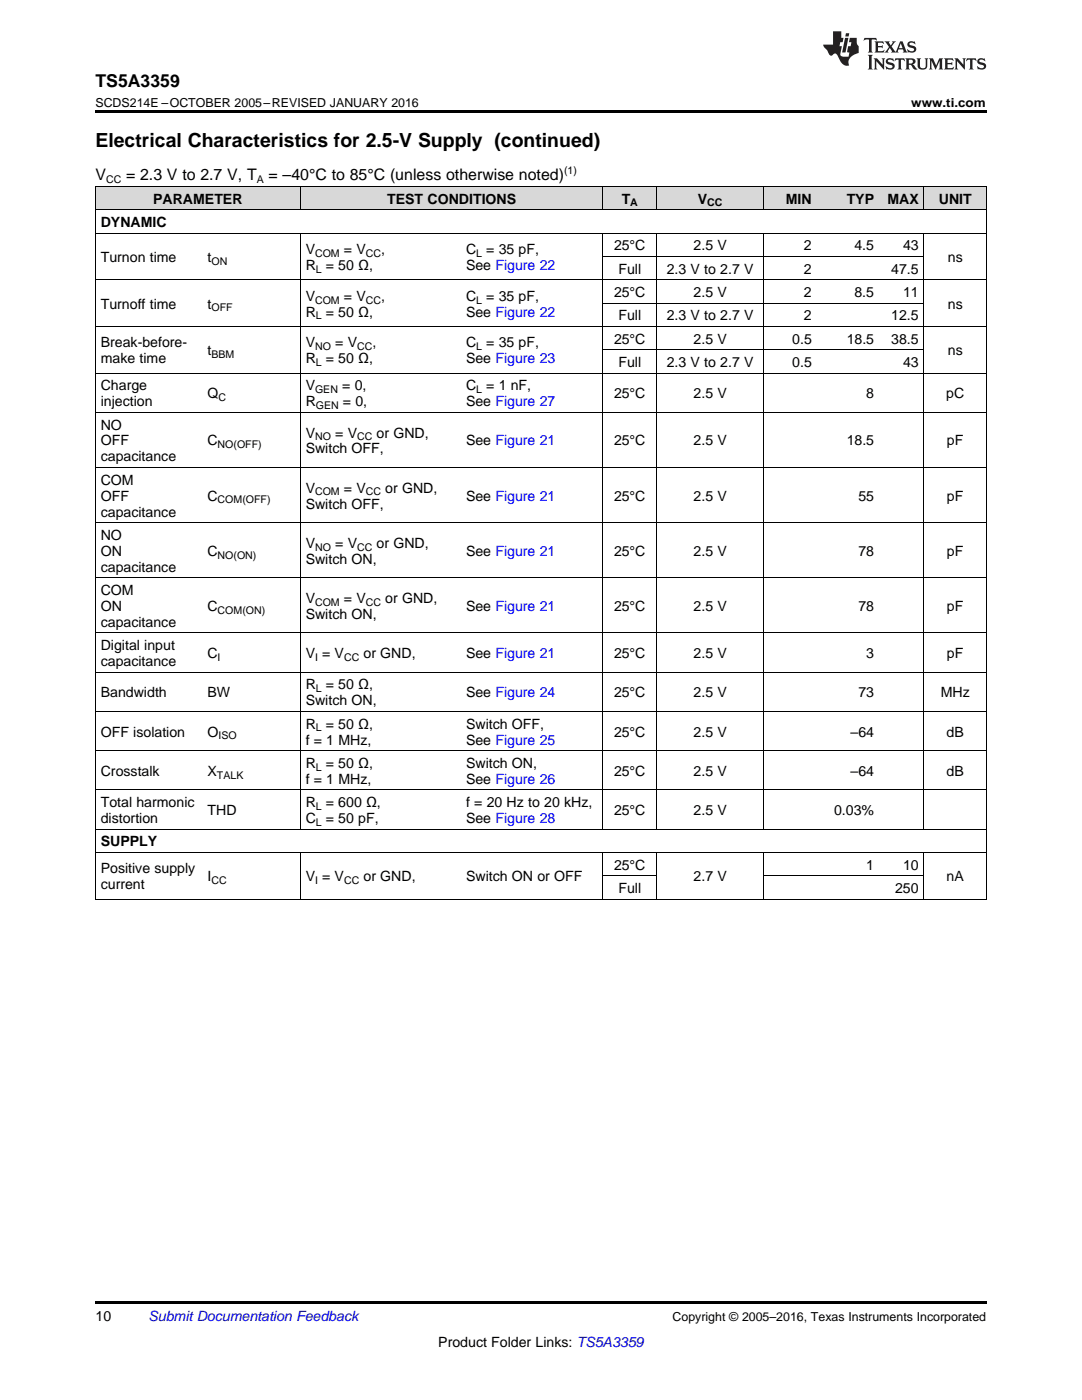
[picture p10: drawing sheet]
<svg xmlns="http://www.w3.org/2000/svg" width="216mm" height="279mm" viewBox="0 0 216 279" stroke-linecap="round" stroke-linejoin="round" font-family="sans-serif">
<defs><g id="words">
<text font-size="3.9" x="19" y="29.3">Electrical Characteristics for 2.5-V Supply (continued)</text>
<text font-size="3.5" x="19" y="17.3">TS5A3359</text>
<g font-size="3.2">
<text x="19" y="36">V</text>
<text x="25.2" y="36">= 2.3 V to 2.7 V, T</text>
<text x="53.6" y="36">= –40°C to 85°C (unless otherwise noted)</text>
</g>
<g font-size="2.8">
<text x="30.6" y="40.6">PARAMETER</text>
<text x="77.3" y="40.6">TEST CONDITIONS</text>
<text x="124.1" y="40.6">T</text>
<text x="139.2" y="40.6">V</text>
<text x="156.8" y="40.6">MIN</text>
<text x="168.9" y="40.6">TYP</text>
<text x="177.1" y="40.6">MAX</text>
<text x="187.3" y="40.6">UNIT</text>
<text x="20.1" y="45.3">DYNAMIC</text>
<text x="20.1" y="52.3">Turnon time</text>
<text x="41.4" y="52.3">t</text>
<text x="61" y="50.7">V</text>
<text x="61" y="53.9">R</text>
<text x="65" y="53.9">= 50 Ω,</text>
<text x="68.6" y="50.7">= V</text>
<text x="76" y="50.7">,</text>
<text x="93" y="50.7">C</text>
<text x="93" y="53.9">See Figure 22</text>
<text x="97" y="50.7">= 35 pF,</text>
<text x="122.5" y="50">25°C</text>
<text x="138.4" y="50">2.5 V</text>
<text x="160.4" y="50">2</text>
<text x="170.5" y="50">4.5</text>
<text x="180.2" y="50">43</text>
<text x="189.1" y="52.3">ns</text>
<text x="122.5" y="59.3">25°C</text>
<text x="123.4" y="54.6">Full</text>
<text x="133" y="54.6">2.3 V to 2.7 V</text>
<text x="138.4" y="59.3">2.5 V</text>
<text x="160.4" y="54.6">2</text>
<text x="160.4" y="59.3">2</text>
<text x="170.5" y="59.3">8.5</text>
<text x="177.8" y="54.6">47.5</text>
<text x="180.2" y="59.3">11</text>
<text x="20.1" y="61.6">Turnoff time</text>
<text x="41.4" y="61.6">t</text>
<text x="61" y="60">V</text>
<text x="61" y="63.2">R</text>
<text x="65" y="63.2">= 50 Ω,</text>
<text x="68.6" y="60">= V</text>
<text x="76" y="60">,</text>
<text x="93" y="60">C</text>
<text x="93" y="63.2">See Figure 22</text>
<text x="97" y="60">= 35 pF,</text>
<text x="123.4" y="63.9">Full</text>
<text x="133" y="63.9">2.3 V to 2.7 V</text>
<text x="160.4" y="63.9">2</text>
<text x="177.8" y="63.9">12.5</text>
<text x="189.1" y="61.6">ns</text>
<text x="20.1" y="69.3">Break-before-</text>
<text x="41.4" y="70.9">t</text>
<text x="61" y="69.3">V</text>
<text x="66.9" y="69.3">= V</text>
<text x="74.3" y="69.3">,</text>
<text x="93" y="69.3">C</text>
<text x="97" y="69.3">= 35 pF,</text>
<text x="122.5" y="68.6">25°C</text>
<text x="138.4" y="68.6">2.5 V</text>
<text x="158.1" y="68.6">0.5</text>
<text x="168.9" y="68.6">18.5</text>
<text x="177.8" y="68.6">38.5</text>
<text x="189.1" y="70.9">ns</text>
<text x="20.1" y="72.5">make time</text>
<text x="20.1" y="77.9">Charge</text>
<text x="61" y="72.5">R</text>
<text x="61" y="77.9">V</text>
<text x="65" y="72.5">= 50 Ω,</text>
<text x="68.3" y="77.9">= 0,</text>
<text x="93" y="72.5">See Figure 23</text>
<text x="93" y="77.9">C</text>
<text x="97" y="77.9">= 1 nF,</text>
<text x="123.4" y="73.2">Full</text>
<text x="133" y="73.2">2.3 V to 2.7 V</text>
<text x="158.1" y="73.2">0.5</text>
<text x="180.2" y="73.2">43</text>
<text x="20.1" y="81.1">injection</text>
<text x="41.4" y="79.5">Q</text>
<text x="61" y="81.1">R</text>
<text x="68.4" y="81.1">= 0,</text>
<text x="93" y="81.1">See Figure 27</text>
<text x="122.5" y="79.5">25°C</text>
<text x="138.4" y="79.5">2.5 V</text>
<text x="172.9" y="79.5">8</text>
<text x="188.8" y="79.5">pC</text>
<text x="20.1" y="85.7">NO</text>
<text x="20.1" y="88.9">OFF</text>
<text x="41.4" y="88.9">C</text>
<text x="61" y="87.3">V</text>
<text x="66.9" y="87.3">= V</text>
<text x="75.1" y="87.3">or GND,</text>
<text x="93" y="88.9">See Figure 21</text>
<text x="122.5" y="88.9">25°C</text>
<text x="138.4" y="88.9">2.5 V</text>
<text x="168.9" y="88.9">18.5</text>
<text x="188.9" y="88.9">pF</text>
<text x="20.1" y="92.1">capacitance</text>
<text x="61" y="90.5">Switch OFF,</text>
<text x="20.1" y="96.7">COM</text>
<text x="20.1" y="99.9">OFF</text>
<text x="41.4" y="99.9">C</text>
<text x="61" y="98.3">V</text>
<text x="61" y="101.5">Switch OFF,</text>
<text x="68.6" y="98.3">= V</text>
<text x="76.9" y="98.3">or GND,</text>
<text x="93" y="99.9">See Figure 21</text>
<text x="122.5" y="99.9">25°C</text>
<text x="138.4" y="99.9">2.5 V</text>
<text x="171.3" y="99.9">55</text>
<text x="188.9" y="99.9">pF</text>
<text x="20.1" y="103.1">capacitance</text>
<text x="20.1" y="107.7">NO</text>
<text x="20.1" y="110.9">ON</text>
<text x="41.4" y="110.9">C</text>
<text x="61" y="109.3">V</text>
<text x="61" y="112.5">Switch ON,</text>
<text x="66.9" y="109.3">= V</text>
<text x="75.1" y="109.3">or GND,</text>
<text x="93" y="110.9">See Figure 21</text>
<text x="122.5" y="110.9">25°C</text>
<text x="138.4" y="110.9">2.5 V</text>
<text x="171.3" y="110.9">78</text>
<text x="188.9" y="110.9">pF</text>
<text x="20.1" y="114.1">capacitance</text>
<text x="20.1" y="118.7">COM</text>
<text x="20.1" y="121.9">ON</text>
<text x="20.1" y="125.1">capacitance</text>
<text x="41.4" y="121.9">C</text>
<text x="61" y="120.3">V</text>
<text x="61" y="123.5">Switch ON,</text>
<text x="68.6" y="120.3">= V</text>
<text x="76.9" y="120.3">or GND,</text>
<text x="93" y="121.9">See Figure 21</text>
<text x="122.5" y="121.9">25°C</text>
<text x="138.4" y="121.9">2.5 V</text>
<text x="171.3" y="121.9">78</text>
<text x="188.9" y="121.9">pF</text>
<text x="20.1" y="129.8">Digital input</text>
<text x="41.4" y="131.3">C</text>
<text x="61" y="131.3">V = V</text>
<text x="72.5" y="131.3">or GND,</text>
<text x="93" y="131.3">See Figure 21</text>
<text x="122.5" y="131.3">25°C</text>
<text x="138.4" y="131.3">2.5 V</text>
<text x="172.9" y="131.3">3</text>
<text x="188.9" y="131.3">pF</text>
<text x="20.1" y="132.9">capacitance</text>
<text x="61" y="137.6">R</text>
<text x="65" y="137.6">= 50 Ω,</text>
<text x="20.1" y="139.2">Bandwidth</text>
<text x="41.4" y="139.2">BW</text>
<text x="61" y="140.8">Switch ON,</text>
<text x="93" y="139.2">See Figure 24</text>
<text x="122.5" y="139.2">25°C</text>
<text x="138.4" y="139.2">2.5 V</text>
<text x="171.3" y="139.2">73</text>
<text x="187.7" y="139.2">MHz</text>
<text x="20.1" y="147">OFF isolation</text>
<text x="41.4" y="147">O</text>
<text x="61" y="145.4">R</text>
<text x="61" y="148.6">f = 1 MHz,</text>
<text x="65" y="145.4">= 50 Ω,</text>
<text x="93" y="145.4">Switch OFF,</text>
<text x="93" y="148.6">See Figure 25</text>
<text x="122.5" y="147">25°C</text>
<text x="138.4" y="147">2.5 V</text>
<text x="169.7" y="147">–64</text>
<text x="188.9" y="147">dB</text>
<text x="20.1" y="154.8">Crosstalk</text>
<text x="41.4" y="154.8">X</text>
<text x="61" y="153.2">R</text>
<text x="65" y="153.2">= 50 Ω,</text>
<text x="93" y="153.2">Switch ON,</text>
<text x="122.5" y="154.8">25°C</text>
<text x="138.4" y="154.8">2.5 V</text>
<text x="169.7" y="154.8">–64</text>
<text x="188.9" y="154.8">dB</text>
<text x="20.1" y="161.1">Total harmonic</text>
<text x="61" y="156.4">f = 1 MHz,</text>
<text x="61" y="161.1">R</text>
<text x="65" y="161.1">= 600 Ω,</text>
<text x="93" y="156.4">See Figure 26</text>
<text x="93" y="161.1">f = 20 Hz to 20 kHz,</text>
<text x="20.1" y="164.3">distortion</text>
<text x="41.4" y="162.7">THD</text>
<text x="61" y="164.3">C</text>
<text x="65" y="164.3">= 50 pF,</text>
<text x="93" y="164.3">See Figure 28</text>
<text x="122.5" y="162.7">25°C</text>
<text x="138.4" y="162.7">2.5 V</text>
<text x="166.4" y="162.7">0.03%</text>
<text x="20.1" y="168.9">SUPPLY</text>
<text x="122.5" y="173.6">25°C</text>
<text x="172.9" y="173.6">1</text>
<text x="180.2" y="173.6">10</text>
<text x="20.1" y="174.3">Positive supply</text>
<text x="20.1" y="177.5">current</text>
<text x="41.4" y="175.9">I</text>
<text x="61" y="175.9">V = V</text>
<text x="72.5" y="175.9">or GND,</text>
<text x="93" y="175.9">Switch ON or OFF</text>
<text x="123.4" y="178.2">Full</text>
<text x="138.4" y="175.9">2.7 V</text>
<text x="178.6" y="178.2">250</text>
<text x="188.9" y="175.9">nA</text>
<text x="19" y="263.6">10</text>
<text x="87.5" y="268.9">Product Folder Links: TS5A3359</text>
</g>
<text font-size="2.8" fill="#0000c8" x="29.6" y="263.6">Submit Documentation Feedback</text>
<g font-size="2.5">
<text x="19" y="21.4">SCDS214E –OCTOBER 2005–REVISED JANUARY 2016</text>
<text x="181.8" y="21.4">www.ti.com</text>
<text x="134.2" y="263.6">Copyright © 2005–2016, Texas Instruments Incorporated</text>
</g>
<g font-size="2.1">
<text x="112.5" y="34.7">(1)</text>
<text x="21.2" y="36.6">CC</text>
<text x="51.2" y="36.6">A</text>
<text x="125.8" y="41.2">A</text>
<text x="141.1" y="41.2">CC</text>
<text x="42.2" y="52.8">ON</text>
<text x="62.9" y="51.3">COM</text>
<text x="73" y="51.3">CC</text>
<text x="95" y="51.3">L</text>
<text x="63" y="54.4">L</text>
<text x="42.2" y="62.2">OFF</text>
<text x="62.9" y="60.6">COM</text>
<text x="63" y="63.7">L</text>
<text x="73" y="60.6">CC</text>
<text x="95" y="60.6">L</text>
<text x="42.2" y="71.5">BBM</text>
<text x="62.9" y="69.9">NO</text>
<text x="71.3" y="69.9">CC</text>
<text x="95" y="69.9">L</text>
<text x="63" y="73.1">L</text>
<text x="43.6" y="80">C</text>
<text x="62.9" y="78.5">GEN</text>
<text x="63" y="81.6">GEN</text>
<text x="95" y="78.5">L</text>
<text x="43.4" y="89.5">NO(OFF)</text>
<text x="62.9" y="87.9">NO</text>
<text x="71.3" y="87.9">CC</text>
<text x="43.4" y="100.5">COM(OFF)</text>
<text x="62.9" y="98.9">COM</text>
<text x="73" y="98.9">CC</text>
<text x="43.4" y="111.5">NO(ON)</text>
<text x="62.9" y="109.9">NO</text>
<text x="71.3" y="109.9">CC</text>
<text x="43.4" y="122.5">COM(ON)</text>
<text x="62.9" y="120.9">COM</text>
<text x="73" y="120.9">CC</text>
<text x="43.4" y="131.9">I</text>
<text x="62.9" y="131.9">I</text>
<text x="68.7" y="131.9">CC</text>
<text x="63" y="138.1">L</text>
<text x="43.6" y="147.6">ISO</text>
<text x="63" y="146">L</text>
<text x="43.3" y="155.4">TALK</text>
<text x="63" y="153.8">L</text>
<text x="63" y="161.6">L</text>
<text x="63" y="164.8">L</text>
<text x="42.2" y="176.5">CC</text>
<text x="62.9" y="176.5">I</text>
<text x="68.7" y="176.5">CC</text>
</g>
</g></defs>
<g fill="#d8d8d8">
<path d="M19 37.3h21.4v4.6h-21.4z"/>
<path d="M40.4 37.3h19.5v4.6h-19.5z"/>
<path d="M59.9 37.3h32v4.6h-32z"/>
<path d="M91.9 37.3h28.5v4.6h-28.5z"/>
<path d="M120.4 37.3h10.7v4.6h-10.7z"/>
<path d="M131.1 37.3h21.3v4.6h-21.3z"/>
<path d="M152.4 37.3h10.7v4.6h-10.7z"/>
<path d="M163.1 37.3h12.4v4.6h-12.4z"/>
<path d="M175.5 37.3h8.9v4.6h-8.9z"/>
<path d="M184.4 37.3h12.4v4.6h-12.4z"/>
</g>
<path d="M19 22h177.8v.5h-177.8zM19 259.7h177.8v.5h-177.8z" fill="#000"/>
<g fill="none" stroke="#000" stroke-width=".2">
<path d="M19 37.2h177.8v142.3M19.1 37.2v142.3M59.9 37.2v4.7M120.3 37.2v4.7M131 37.2v4.7M152.3 37.2v4.7M184.3 37.2v4.7M19 55.8h177.8M19 46.5h177.8M19 41.9h177.8M59.9 46.6v118.9M120.3 46.6v118.9"/>
<path d="M120.4 51.2h64M131 46.6v118.9M152.3 46.6v118.9M184.3 46.6v118.9M19 74.5h177.8M19 65.1h177.8M120.4 69.8h64M120.4 60.5h64M19 93.3h177.8M19 82.3h177.8M19 115.3h177.8M19 104.3h177.8"/>
<path d="M19 134.1h177.8M19 126.3h177.8M19 157.6h177.8M19 149.8h177.8M19 142h177.8M19 179.4h177.8M19 170.1h177.8M19 165.5h177.8M59.9 170.2v9.3M120.3 170.2v9.3M120.4 174.8h10.6M131 170.2v9.3"/>
<path d="M152.3 170.2v9.3M152.4 174.8h32M184.3 170.2v9.3"/>
</g>
<g fill="#231f20">
<path d="M172.5 7.6l-.1 .5 .4-.2h.6v.1v2.1l-.2 .4h.9l-.2-.4v-2.1l.1-.1h.5l.5 .2-.2-.5zM174.5 8.3l.2 .3v1.5l-.2 .4h1.8l.2-.6a1.04 1.04 0 0 1-1.3 .2v-.7h.6l.3 .2v-.6l-.3 .2h-.6v-.6l.8-.1 .4 .3-.2-.5zM176.5 8.3l.9 1.1-.9 1.1h.8l-.2-.2 .4-.7 .5 .7-.2 .2h1.5l-.2-.2 .2-.4h.9l.1 .4-.2 .2h1l-.3-.3-.7-1.9h-.5l-.9 2-.8-1 .9-1h-.8l.1 .3-.4 .5-.3-.6 .1-.2zM179.7 8.6l.4 1h-.7zM181.3 8.4a.63 .63 0 0 0-.2 .7 .63 .63 0 0 0 .6 .4l.6 .2 .1 .2a.75 .75 0 0 1-.7 .4 .75 .75 0 0 1-.6-.5l.1 .7 .1-.1a1.11 1.11 0 0 0 1.5-.6 1.13 1.13 0 0 0-1.2-.8l-.1-.4a1.04 1.04 0 0 1 1.2 .2l-.2-.5-.2 .1-.4-.2zM173.2 10.9l.2 .4v2.2l-.2 .4h1l-.3-.4v-2.2l.3-.4zM174.3 11.6l.3 .4v1.5l-.3 .4h.8l-.2-.4v-1.3l1.5 1.7v-1.9l.2-.4h-.7l.2 .4v.9l-1.1-1.3zM177 11.8a.62 .62 0 0 0-.2 .7 .62 .62 0 0 0 .6 .4l.6 .1 .1 .3a.76 .76 0 0 1-.7 .3 .76 .76 0 0 1-.7-.4l.2 .7 .1-.1a1.11 1.11 0 0 0 1.5-.6 1.13 1.13 0 0 0-1.2-.8l-.1-.4a1.04 1.04 0 0 1 1.2 .2l-.2-.6-.2 .1-.5-.1zM178.7 11.6l-.2 .6a.61 .61 0 0 1 .8-.3v1.6l-.2 .4h.9l-.2-.4v-1.6a.63 .63 0 0 1 .7 .3l-.1-.6zM180.6 11.6l.3 .4v1.5l-.3 .4h1l-.2-.2-.1-.8 .6 .2a.76 .76 0 0 0 1.2 .7l-1-1a.58 .58 0 0 0 .6-.5 .58 .58 0 0 0-.5-.6zM181.4 11.9h.1a.45 .45 0 0 1 .5 .1 .45 .45 0 0 1 .1 .5l-.8 .2zM182.9 11.6l.2 .2a2.17 2.17 0 0 0 .3 1.9 .99 .99 0 0 0 1.6-.6v-1.1l.2-.4h-.7l.2 .2a1.92 1.92 0 0 1-.2 1.8 .6 .6 0 0 1-.9-.5v-1.1l.2-.4zM185.4 11.6l.2 .4v1.5l-.2 .4h.7l-.2-.4v-1.4l.8 1.8 .8-1.8v1.4l-.2 .4h.9l-.2-.4v-1.5l.2-.4h-.8l-.6 1.5-.6-1.5zM188.4 11.6l.2 .4v1.5l-.2 .4h1.8l.1-.6a1.04 1.04 0 0 1-1.2 .1v-.6h.5l.4 .2v-.6l-.4 .2h-.5v-.7h.8l.3 .3-.1-.6zM190.5 11.6l.2 .4v1.5l-.2 .4h.7l-.2-.4v-1.3l1.5 1.7v-1.9l.2-.4h-.7l.2 .4v.9l-1.1-1.3zM192.9 11.6l-.1 .6a.61 .61 0 0 1 .7-.3l.1 1.6-.3 .4h1l-.3-.4 .1-1.6a.63 .63 0 0 1 .7 .3l-.1-.6zM195.2 11.8a.62 .62 0 0 0-.2 .7 .62 .62 0 0 0 .6 .4l.6 .1 .1 .3a.76 .76 0 0 1-.7 .3 .76 .76 0 0 1-.6-.4l.1 .7 .1-.1a1.11 1.11 0 0 0 1.6-.6 1.13 1.13 0 0 0-1.3-.8l-.1-.4a1.04 1.04 0 0 1 1.2 .2l-.1-.6-.2 .1-.5-.1z"/>
<path d="M166.2 6.3v2.6h-1.9v.4l.8 .9a.91 .91 0 0 0 1 .8 .56 .56 0 0 1 .5-.3 .56 .56 0 0 1 .5 .3l.4 .8a1.53 1.53 0 0 0 1.9 1.2 1.54 1.54 0 0 1 1-2.1l.9-.3v-1.4a1.52 1.52 0 0 1-.4-1.6h-1.3l-.2 .8h.5l-.2 .8h-.5l-.1 1v.2l.4 .1-.2 .8a1.93 1.93 0 0 1-1.6-.3l.3-1.8h-.5l.2-.8h.4l.2-.8h-.4v-1.3zM168.6 7.6l-.6 2.9h.7l.6-2.9zM168.8 6.6l-.1 .7h.6l.2-.7z"/>
</g>
<use href="#words"/>
</svg>
